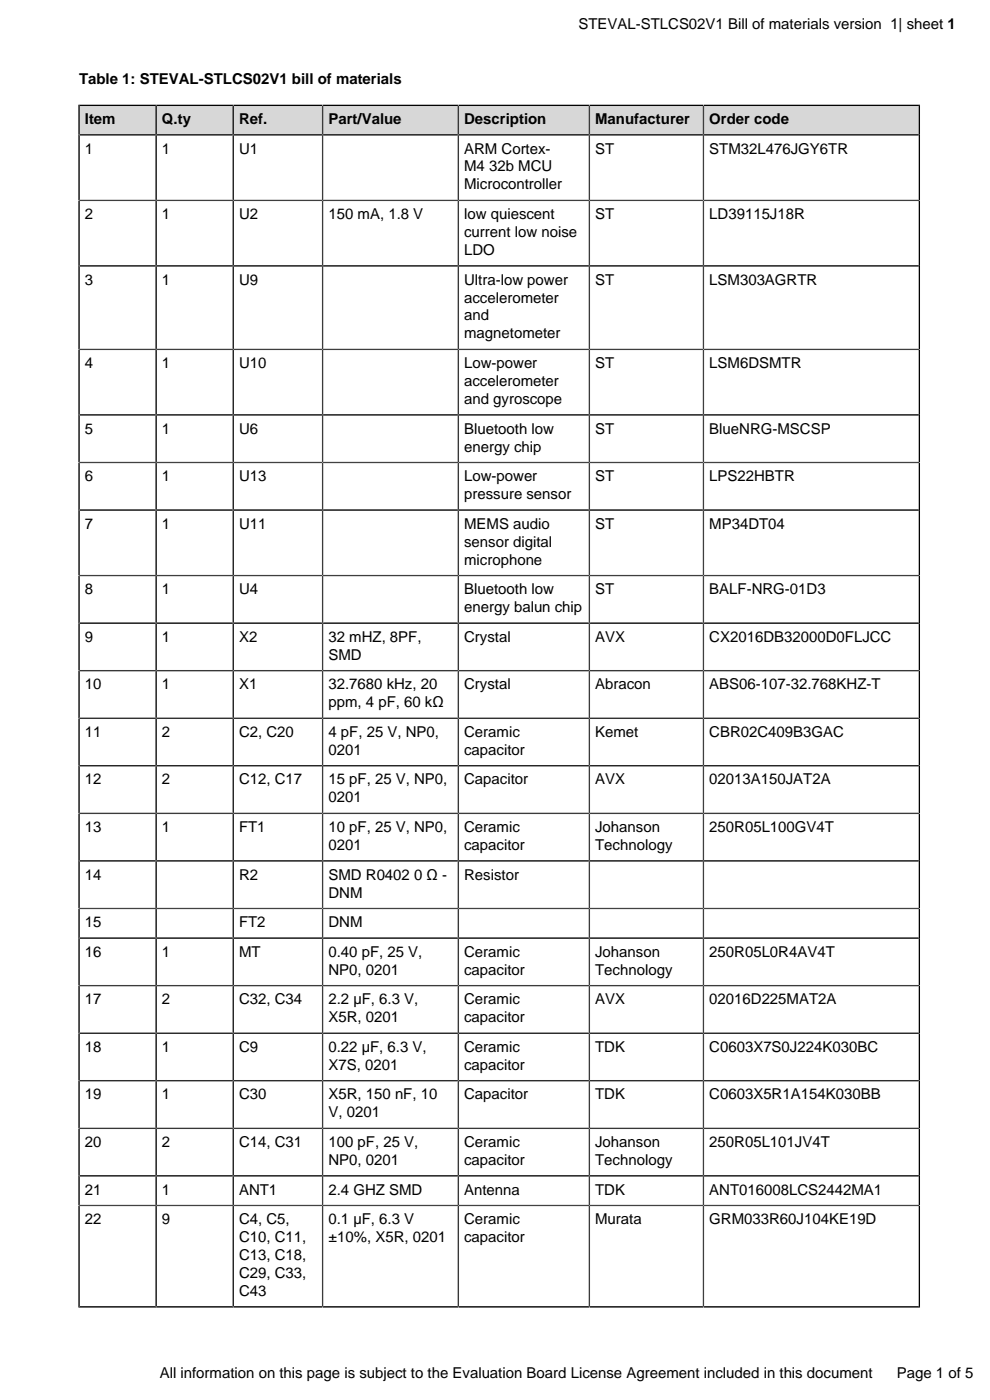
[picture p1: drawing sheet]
<svg xmlns="http://www.w3.org/2000/svg" width="210mm" height="297mm" viewBox="0 0 210 297" stroke-linecap="round" stroke-linejoin="round" font-family="sans-serif">
<defs><g id="words">
<g font-size="3.2">
<text x="122.7" y="6.2">STEVAL-STLCS02V1 Bill of materials version 1| sheet 1</text>
<text x="16.8" y="17.7">Table 1: STEVAL-STLCS02V1 bill of materials</text>
<text x="18" y="26.3">Item</text>
<text x="34.4" y="26.3">Q.ty</text>
<text x="50.7" y="26.3">Ref.</text>
<text x="69.7" y="26.3">Part/Value</text>
<text x="98.4" y="26.3">Description</text>
<text x="126.2" y="26.3">Manufacturer</text>
<text x="150.4" y="26.3">Order code</text>
<text x="18" y="32.6">1</text>
<text x="34.4" y="32.6">1</text>
<text x="50.7" y="32.6">U1</text>
<text x="98.4" y="32.6">ARM Cortex-</text>
<text x="126.2" y="32.6">ST</text>
<text x="150.4" y="32.6">STM32L476JGY6TR</text>
<text x="98.4" y="36.4">M4 32b MCU</text>
<text x="98.4" y="40.2">Microcontroller</text>
<text x="18" y="46.5">2</text>
<text x="34.4" y="46.5">1</text>
<text x="50.7" y="46.5">U2</text>
<text x="69.7" y="46.5">150 mA, 1.8 V</text>
<text x="98.4" y="46.5">low quiescent</text>
<text x="126.2" y="46.5">ST</text>
<text x="150.4" y="46.5">LD39115J18R</text>
<text x="98.4" y="50.3">current low noise</text>
<text x="98.4" y="54.1">LDO</text>
<text x="18" y="60.4">3</text>
<text x="34.4" y="60.4">1</text>
<text x="50.7" y="60.4">U9</text>
<text x="98.4" y="60.4">Ultra-low power</text>
<text x="98.4" y="64.2">accelerometer</text>
<text x="126.2" y="60.4">ST</text>
<text x="150.4" y="60.4">LSM303AGRTR</text>
<text x="98.4" y="68">and</text>
<text x="98.4" y="71.8">magnetometer</text>
<text x="18" y="78.1">4</text>
<text x="34.4" y="78.1">1</text>
<text x="50.7" y="78.1">U10</text>
<text x="98.4" y="78.1">Low-power</text>
<text x="98.4" y="81.9">accelerometer</text>
<text x="126.2" y="78.1">ST</text>
<text x="150.4" y="78.1">LSM6DSMTR</text>
<text x="98.4" y="85.7">and gyroscope</text>
<text x="18" y="92">5</text>
<text x="34.4" y="92">1</text>
<text x="50.7" y="92">U6</text>
<text x="98.4" y="92">Bluetooth low</text>
<text x="98.4" y="95.8">energy chip</text>
<text x="126.2" y="92">ST</text>
<text x="150.4" y="92">BlueNRG-MSCSP</text>
<text x="18" y="102.1">6</text>
<text x="34.4" y="102.1">1</text>
<text x="50.7" y="102.1">U13</text>
<text x="98.4" y="102.1">Low-power</text>
<text x="98.4" y="105.9">pressure sensor</text>
<text x="126.2" y="102.1">ST</text>
<text x="150.4" y="102.1">LPS22HBTR</text>
<text x="18" y="112.2">7</text>
<text x="34.4" y="112.2">1</text>
<text x="50.7" y="112.2">U11</text>
<text x="98.4" y="112.2">MEMS audio</text>
<text x="126.2" y="112.2">ST</text>
<text x="150.4" y="112.2">MP34DT04</text>
<text x="98.4" y="116">sensor digital</text>
<text x="98.4" y="119.8">microphone</text>
<text x="18" y="126.1">8</text>
<text x="34.4" y="126.1">1</text>
<text x="50.7" y="126.1">U4</text>
<text x="98.4" y="126.1">Bluetooth low</text>
<text x="98.4" y="129.9">energy balun chip</text>
<text x="126.2" y="126.1">ST</text>
<text x="150.4" y="126.1">BALF-NRG-01D3</text>
<text x="18" y="136.1">9</text>
<text x="34.4" y="136.1">1</text>
<text x="50.7" y="136.1">X2</text>
<text x="69.7" y="136.1">32 mHZ, 8PF,</text>
<text x="98.4" y="136.1">Crystal</text>
<text x="126.2" y="136.1">AVX</text>
<text x="150.4" y="136.1">CX2016DB32000D0FLJCC</text>
<text x="69.7" y="140">SMD</text>
<text x="18" y="146.2">10</text>
<text x="34.4" y="146.2">1</text>
<text x="50.7" y="146.2">X1</text>
<text x="69.7" y="146.2">32.7680 kHz, 20</text>
<text x="98.4" y="146.2">Crystal</text>
<text x="126.2" y="146.2">Abracon</text>
<text x="150.4" y="146.2">ABS06-107-32.768KHZ-T</text>
<text x="69.7" y="150">ppm, 4 pF, 60 kΩ</text>
<text x="18" y="156.3">11</text>
<text x="34.4" y="156.3">2</text>
<text x="50.7" y="156.3">C2, C20</text>
<text x="69.7" y="156.3">4 pF, 25 V, NP0,</text>
<text x="69.7" y="160.1">0201</text>
<text x="98.4" y="156.3">Ceramic</text>
<text x="98.4" y="160.1">capacitor</text>
<text x="126.2" y="156.3">Kemet</text>
<text x="150.4" y="156.3">CBR02C409B3GAC</text>
<text x="18" y="166.4">12</text>
<text x="34.4" y="166.4">2</text>
<text x="50.7" y="166.4">C12, C17</text>
<text x="69.7" y="166.4">15 pF, 25 V, NP0,</text>
<text x="98.4" y="166.4">Capacitor</text>
<text x="126.2" y="166.4">AVX</text>
<text x="150.4" y="166.4">02013A150JAT2A</text>
<text x="69.7" y="170.2">0201</text>
<text x="18" y="176.5">13</text>
<text x="34.4" y="176.5">1</text>
<text x="50.7" y="176.5">FT1</text>
<text x="69.7" y="176.5">10 pF, 25 V, NP0,</text>
<text x="98.4" y="176.5">Ceramic</text>
<text x="126.2" y="176.5">Johanson</text>
<text x="150.4" y="176.5">250R05L100GV4T</text>
<text x="69.7" y="180.3">0201</text>
<text x="98.4" y="180.3">capacitor</text>
<text x="126.2" y="180.3">Technology</text>
<text x="18" y="186.6">14</text>
<text x="50.7" y="186.6">R2</text>
<text x="69.7" y="186.6">SMD R0402 0 Ω -</text>
<text x="69.7" y="190.4">DNM</text>
<text x="98.4" y="186.6">Resistor</text>
<text x="18" y="196.7">15</text>
<text x="50.7" y="196.7">FT2</text>
<text x="69.7" y="196.7">DNM</text>
<text x="18" y="203">16</text>
<text x="34.4" y="203">1</text>
<text x="50.7" y="203">MT</text>
<text x="69.7" y="203">0.40 pF, 25 V,</text>
<text x="98.4" y="203">Ceramic</text>
<text x="126.2" y="203">Johanson</text>
<text x="150.4" y="203">250R05L0R4AV4T</text>
<text x="69.7" y="206.8">NP0, 0201</text>
<text x="98.4" y="206.8">capacitor</text>
<text x="126.2" y="206.8">Technology</text>
<text x="18" y="213">17</text>
<text x="34.4" y="213">2</text>
<text x="50.7" y="213">C32, C34</text>
<text x="69.7" y="213">2.2 µF, 6.3 V,</text>
<text x="98.4" y="213">Ceramic</text>
<text x="126.2" y="213">AVX</text>
<text x="150.4" y="213">02016D225MAT2A</text>
<text x="69.7" y="216.9">X5R, 0201</text>
<text x="98.4" y="216.9">capacitor</text>
<text x="18" y="223.1">18</text>
<text x="34.4" y="223.1">1</text>
<text x="50.7" y="223.1">C9</text>
<text x="69.7" y="223.1">0.22 µF, 6.3 V,</text>
<text x="69.7" y="226.9">X7S, 0201</text>
<text x="98.4" y="223.1">Ceramic</text>
<text x="98.4" y="226.9">capacitor</text>
<text x="126.2" y="223.1">TDK</text>
<text x="150.4" y="223.1">C0603X7S0J224K030BC</text>
<text x="18" y="233.2">19</text>
<text x="34.4" y="233.2">1</text>
<text x="50.7" y="233.2">C30</text>
<text x="69.7" y="233.2">X5R, 150 nF, 10</text>
<text x="98.4" y="233.2">Capacitor</text>
<text x="126.2" y="233.2">TDK</text>
<text x="150.4" y="233.2">C0603X5R1A154K030BB</text>
<text x="69.7" y="237">V, 0201</text>
<text x="18" y="243.3">20</text>
<text x="34.4" y="243.3">2</text>
<text x="50.7" y="243.3">C14, C31</text>
<text x="69.7" y="243.3">100 pF, 25 V,</text>
<text x="98.4" y="243.3">Ceramic</text>
<text x="126.2" y="243.3">Johanson</text>
<text x="150.4" y="243.3">250R05L101JV4T</text>
<text x="69.7" y="247.1">NP0, 0201</text>
<text x="98.4" y="247.1">capacitor</text>
<text x="126.2" y="247.1">Technology</text>
<text x="18" y="253.4">21</text>
<text x="34.4" y="253.4">1</text>
<text x="50.7" y="253.4">ANT1</text>
<text x="69.7" y="253.4">2.4 GHZ SMD</text>
<text x="98.4" y="253.4">Antenna</text>
<text x="126.2" y="253.4">TDK</text>
<text x="150.4" y="253.4">ANT016008LCS2442MA1</text>
<text x="18" y="259.7">22</text>
<text x="34.4" y="259.7">9</text>
<text x="50.7" y="259.7">C4, C5,</text>
<text x="50.7" y="263.5">C10, C11,</text>
<text x="69.7" y="259.7">0.1 µF, 6.3 V</text>
<text x="69.7" y="263.5">±10%, X5R, 0201</text>
<text x="98.4" y="259.7">Ceramic</text>
<text x="98.4" y="263.5">capacitor</text>
<text x="126.2" y="259.7">Murata</text>
<text x="150.4" y="259.7">GRM033R60J104KE19D</text>
<text x="50.7" y="267.3">C13, C18,</text>
<text x="50.7" y="271.1">C29, C33,</text>
<text x="50.7" y="274.9">C43</text>
<text x="33.9" y="292.4">All information on this page is subject to the Evaluation Board License Agreement included in this document</text>
<text x="190.2" y="292.4">Page 1 of 5</text>
</g>
</g></defs>
<path d="M16.9 22.5h16v5.9h-16z" fill="#d7d7d7"/>
<path d="M16.8 22.2v6.4h16.3v-6.3h-16.5" fill="none" stroke="#000" stroke-width=".35"/>
<path d="M33.3 22.5h16v5.9h-16z" fill="#d7d7d7"/>
<path d="M33.1 22.3h16.4v6.3h-16.4z" fill="none" stroke="#000" stroke-width=".35"/>
<path d="M49.6 22.5h18.7v5.9h-18.7z" fill="#d7d7d7"/>
<path d="M49.5 22.3h18.9v6.3h-18.9z" fill="none" stroke="#000" stroke-width=".35"/>
<path d="M68.6 22.5h28.4v5.9h-28.4z" fill="#d7d7d7"/>
<path d="M68.4 22.3h28.8v6.3h-28.8z" fill="none" stroke="#000" stroke-width=".35"/>
<path d="M97.4 22.5h27.4v5.9h-27.4z" fill="#d7d7d7"/>
<path d="M97.2 22.3h27.8v6.3h-27.8z" fill="none" stroke="#000" stroke-width=".35"/>
<path d="M125.2 22.5h23.8v5.9h-23.8z" fill="#d7d7d7"/>
<path d="M125 22.3h24.2v6.3h-24.2z" fill="none" stroke="#000" stroke-width=".35"/>
<path d="M149.4 22.5h45.4v5.9h-45.4z" fill="#d7d7d7"/>
<path d="M195 22.2v6.4h-45.8v-6.3h46" fill="none" stroke="#000" stroke-width=".35"/>
<path d="M16.9 28.8h16v13.5h-16z" fill="#fff"/>
<path d="M16.8 28.6h16.3v13.9h-16.3z" fill="none" stroke="#000" stroke-width=".35"/>
<path d="M33.3 28.8h16v13.5h-16z" fill="#fff"/>
<path d="M33.1 28.6h16.4v13.9h-16.4z" fill="none" stroke="#000" stroke-width=".35"/>
<path d="M49.6 28.8h18.7v13.5h-18.7z" fill="#fff"/>
<path d="M49.5 28.6h18.9v13.9h-18.9z" fill="none" stroke="#000" stroke-width=".35"/>
<path d="M68.6 28.8h28.4v13.5h-28.4z" fill="#fff"/>
<path d="M68.4 28.6h28.8v13.9h-28.8z" fill="none" stroke="#000" stroke-width=".35"/>
<path d="M97.4 28.8h27.4v13.5h-27.4z" fill="#fff"/>
<path d="M97.2 28.6h27.8v13.9h-27.8z" fill="none" stroke="#000" stroke-width=".35"/>
<path d="M125.2 28.8h23.8v13.5h-23.8z" fill="#fff"/>
<path d="M125 28.6h24.2v13.9h-24.2z" fill="none" stroke="#000" stroke-width=".35"/>
<path d="M149.4 28.8h45.4v13.5h-45.4z" fill="#fff"/>
<path d="M149.2 28.6h45.8v13.9h-45.8z" fill="none" stroke="#000" stroke-width=".35"/>
<path d="M16.9 42.7h16v13.5h-16z" fill="#fff"/>
<path d="M16.8 42.5h16.3v13.9h-16.3z" fill="none" stroke="#000" stroke-width=".35"/>
<path d="M33.3 42.7h16v13.5h-16z" fill="#fff"/>
<path d="M33.1 42.5h16.4v13.9h-16.4z" fill="none" stroke="#000" stroke-width=".35"/>
<path d="M49.6 42.7h18.7v13.5h-18.7z" fill="#fff"/>
<path d="M49.5 42.5h18.9v13.9h-18.9z" fill="none" stroke="#000" stroke-width=".35"/>
<path d="M68.6 42.7h28.4v13.5h-28.4z" fill="#fff"/>
<path d="M68.4 42.5h28.8v13.9h-28.8z" fill="none" stroke="#000" stroke-width=".35"/>
<path d="M97.4 42.7h27.4v13.5h-27.4z" fill="#fff"/>
<path d="M97.2 42.5h27.8v13.9h-27.8z" fill="none" stroke="#000" stroke-width=".35"/>
<path d="M125.2 42.7h23.8v13.5h-23.8z" fill="#fff"/>
<path d="M125 42.5h24.2v13.9h-24.2z" fill="none" stroke="#000" stroke-width=".35"/>
<path d="M149.4 42.7h45.4v13.5h-45.4z" fill="#fff"/>
<path d="M149.2 42.5h45.8v13.9h-45.8z" fill="none" stroke="#000" stroke-width=".35"/>
<path d="M16.9 56.6h16v17.3h-16z" fill="#fff"/>
<path d="M16.8 56.4h16.3v17.7h-16.3z" fill="none" stroke="#000" stroke-width=".35"/>
<path d="M33.3 56.6h16v17.3h-16z" fill="#fff"/>
<path d="M33.1 56.4h16.4v17.7h-16.4z" fill="none" stroke="#000" stroke-width=".35"/>
<path d="M49.6 56.6h18.7v17.3h-18.7z" fill="#fff"/>
<path d="M49.5 56.4h18.9v17.7h-18.9z" fill="none" stroke="#000" stroke-width=".35"/>
<path d="M68.6 56.6h28.4v17.3h-28.4z" fill="#fff"/>
<path d="M68.4 56.4h28.8v17.7h-28.8z" fill="none" stroke="#000" stroke-width=".35"/>
<path d="M97.4 56.6h27.4v17.3h-27.4z" fill="#fff"/>
<path d="M97.2 56.4h27.8v17.7h-27.8z" fill="none" stroke="#000" stroke-width=".35"/>
<path d="M125.2 56.6h23.8v17.3h-23.8z" fill="#fff"/>
<path d="M125 56.4h24.2v17.7h-24.2z" fill="none" stroke="#000" stroke-width=".35"/>
<path d="M149.4 56.6h45.4v17.3h-45.4z" fill="#fff"/>
<path d="M149.2 56.4h45.8v17.7h-45.8z" fill="none" stroke="#000" stroke-width=".35"/>
<path d="M16.9 74.3h16v13.5h-16z" fill="#fff"/>
<path d="M16.8 74.1h16.3v13.9h-16.3z" fill="none" stroke="#000" stroke-width=".35"/>
<path d="M33.3 74.3h16v13.5h-16z" fill="#fff"/>
<path d="M33.1 74.1h16.4v13.9h-16.4z" fill="none" stroke="#000" stroke-width=".35"/>
<path d="M49.6 74.3h18.7v13.5h-18.7z" fill="#fff"/>
<path d="M49.5 74.1h18.9v13.9h-18.9z" fill="none" stroke="#000" stroke-width=".35"/>
<path d="M68.6 74.3h28.4v13.5h-28.4z" fill="#fff"/>
<path d="M68.4 74.1h28.8v13.9h-28.8z" fill="none" stroke="#000" stroke-width=".35"/>
<path d="M97.4 74.3h27.4v13.5h-27.4z" fill="#fff"/>
<path d="M97.2 74.1h27.8v13.9h-27.8z" fill="none" stroke="#000" stroke-width=".35"/>
<path d="M125.2 74.3h23.8v13.5h-23.8z" fill="#fff"/>
<path d="M125 74.1h24.2v13.9h-24.2z" fill="none" stroke="#000" stroke-width=".35"/>
<path d="M149.4 74.3h45.4v13.5h-45.4z" fill="#fff"/>
<path d="M149.2 74.1h45.8v13.9h-45.8z" fill="none" stroke="#000" stroke-width=".35"/>
<path d="M16.9 88.2h16v9.7h-16z" fill="#fff"/>
<path d="M16.8 88h16.3v10.1h-16.3z" fill="none" stroke="#000" stroke-width=".35"/>
<path d="M33.3 88.2h16v9.7h-16z" fill="#fff"/>
<path d="M33.1 88h16.4v10.1h-16.4z" fill="none" stroke="#000" stroke-width=".35"/>
<path d="M49.6 88.2h18.7v9.7h-18.7z" fill="#fff"/>
<path d="M49.5 88h18.9v10.1h-18.9z" fill="none" stroke="#000" stroke-width=".35"/>
<path d="M68.6 88.2h28.4v9.7h-28.4z" fill="#fff"/>
<path d="M68.4 88h28.8v10.1h-28.8z" fill="none" stroke="#000" stroke-width=".35"/>
<path d="M97.4 88.2h27.4v9.7h-27.4z" fill="#fff"/>
<path d="M97.2 88h27.8v10.1h-27.8z" fill="none" stroke="#000" stroke-width=".35"/>
<path d="M125.2 88.2h23.8v9.7h-23.8z" fill="#fff"/>
<path d="M125 88h24.2v10.1h-24.2z" fill="none" stroke="#000" stroke-width=".35"/>
<path d="M149.4 88.2h45.4v9.7h-45.4z" fill="#fff"/>
<path d="M149.2 88h45.8v10.1h-45.8z" fill="none" stroke="#000" stroke-width=".35"/>
<path d="M16.9 98.3h16v9.7h-16z" fill="#fff"/>
<path d="M16.8 98.1h16.3v10.1h-16.3z" fill="none" stroke="#000" stroke-width=".35"/>
<path d="M33.3 98.3h16v9.7h-16z" fill="#fff"/>
<path d="M33.1 98.1h16.4v10.1h-16.4z" fill="none" stroke="#000" stroke-width=".35"/>
<path d="M49.6 98.3h18.7v9.7h-18.7z" fill="#fff"/>
<path d="M49.5 98.1h18.9v10.1h-18.9z" fill="none" stroke="#000" stroke-width=".35"/>
<path d="M68.6 98.3h28.4v9.7h-28.4z" fill="#fff"/>
<path d="M68.4 98.1h28.8v10.1h-28.8z" fill="none" stroke="#000" stroke-width=".35"/>
<path d="M97.4 98.3h27.4v9.7h-27.4z" fill="#fff"/>
<path d="M97.2 98.1h27.8v10.1h-27.8z" fill="none" stroke="#000" stroke-width=".35"/>
<path d="M125.2 98.3h23.8v9.7h-23.8z" fill="#fff"/>
<path d="M125 98.1h24.2v10.1h-24.2z" fill="none" stroke="#000" stroke-width=".35"/>
<path d="M149.4 98.3h45.4v9.7h-45.4z" fill="#fff"/>
<path d="M149.2 98.1h45.8v10.1h-45.8z" fill="none" stroke="#000" stroke-width=".35"/>
<path d="M16.9 108.4h16v13.5h-16z" fill="#fff"/>
<path d="M16.8 108.2h16.3v13.9h-16.3z" fill="none" stroke="#000" stroke-width=".35"/>
<path d="M33.3 108.4h16v13.5h-16z" fill="#fff"/>
<path d="M33.1 108.2h16.4v13.9h-16.4z" fill="none" stroke="#000" stroke-width=".35"/>
<path d="M49.6 108.4h18.7v13.5h-18.7z" fill="#fff"/>
<path d="M49.5 108.2h18.9v13.9h-18.9z" fill="none" stroke="#000" stroke-width=".35"/>
<path d="M68.6 108.4h28.4v13.5h-28.4z" fill="#fff"/>
<path d="M68.4 108.2h28.8v13.9h-28.8z" fill="none" stroke="#000" stroke-width=".35"/>
<path d="M97.4 108.4h27.4v13.5h-27.4z" fill="#fff"/>
<path d="M97.2 108.2h27.8v13.9h-27.8z" fill="none" stroke="#000" stroke-width=".35"/>
<path d="M125.2 108.4h23.8v13.5h-23.8z" fill="#fff"/>
<path d="M125 108.2h24.2v13.9h-24.2z" fill="none" stroke="#000" stroke-width=".35"/>
<path d="M149.4 108.4h45.4v13.5h-45.4z" fill="#fff"/>
<path d="M149.2 108.2h45.8v13.9h-45.8z" fill="none" stroke="#000" stroke-width=".35"/>
<path d="M16.9 122.3h16v9.7h-16z" fill="#fff"/>
<path d="M16.8 122.1h16.3v10.1h-16.3z" fill="none" stroke="#000" stroke-width=".35"/>
<path d="M33.3 122.3h16v9.7h-16z" fill="#fff"/>
<path d="M33.1 122.1h16.4v10.1h-16.4z" fill="none" stroke="#000" stroke-width=".35"/>
<path d="M49.6 122.3h18.7v9.7h-18.7z" fill="#fff"/>
<path d="M49.5 122.1h18.9v10.1h-18.9z" fill="none" stroke="#000" stroke-width=".35"/>
<path d="M68.6 122.3h28.4v9.7h-28.4z" fill="#fff"/>
<path d="M68.4 122.1h28.8v10.1h-28.8z" fill="none" stroke="#000" stroke-width=".35"/>
<path d="M97.4 122.3h27.4v9.7h-27.4z" fill="#fff"/>
<path d="M97.2 122.1h27.8v10.1h-27.8z" fill="none" stroke="#000" stroke-width=".35"/>
<path d="M125.2 122.3h23.8v9.7h-23.8z" fill="#fff"/>
<path d="M125 122.1h24.2v10.1h-24.2z" fill="none" stroke="#000" stroke-width=".35"/>
<path d="M149.4 122.3h45.4v9.7h-45.4z" fill="#fff"/>
<path d="M149.2 122.1h45.8v10.1h-45.8z" fill="none" stroke="#000" stroke-width=".35"/>
<path d="M16.9 132.4h16v9.7h-16z" fill="#fff"/>
<path d="M16.8 132.2h16.3v10.1h-16.3z" fill="none" stroke="#000" stroke-width=".35"/>
<path d="M33.3 132.4h16v9.7h-16z" fill="#fff"/>
<path d="M33.1 132.2h16.4v10.1h-16.4z" fill="none" stroke="#000" stroke-width=".35"/>
<path d="M49.6 132.4h18.7v9.7h-18.7z" fill="#fff"/>
<path d="M49.5 132.2h18.9v10.1h-18.9z" fill="none" stroke="#000" stroke-width=".35"/>
<path d="M68.6 132.4h28.4v9.7h-28.4z" fill="#fff"/>
<path d="M68.4 132.2h28.8v10.1h-28.8z" fill="none" stroke="#000" stroke-width=".35"/>
<path d="M97.4 132.4h27.4v9.7h-27.4z" fill="#fff"/>
<path d="M97.2 132.2h27.8v10.1h-27.8z" fill="none" stroke="#000" stroke-width=".35"/>
<path d="M125.2 132.4h23.8v9.7h-23.8z" fill="#fff"/>
<path d="M125 132.2h24.2v10.1h-24.2z" fill="none" stroke="#000" stroke-width=".35"/>
<path d="M149.4 132.4h45.4v9.7h-45.4z" fill="#fff"/>
<path d="M149.2 132.2h45.8v10.1h-45.8z" fill="none" stroke="#000" stroke-width=".35"/>
<path d="M16.9 142.5h16v9.7h-16z" fill="#fff"/>
<path d="M16.8 142.3h16.3v10.1h-16.3z" fill="none" stroke="#000" stroke-width=".35"/>
<path d="M33.3 142.5h16v9.7h-16z" fill="#fff"/>
<path d="M33.1 142.3h16.4v10.1h-16.4z" fill="none" stroke="#000" stroke-width=".35"/>
<path d="M49.6 142.5h18.7v9.7h-18.7z" fill="#fff"/>
<path d="M49.5 142.3h18.9v10.1h-18.9z" fill="none" stroke="#000" stroke-width=".35"/>
<path d="M68.6 142.5h28.4v9.7h-28.4z" fill="#fff"/>
<path d="M68.4 142.3h28.8v10.1h-28.8z" fill="none" stroke="#000" stroke-width=".35"/>
<path d="M97.4 142.5h27.4v9.7h-27.4z" fill="#fff"/>
<path d="M97.2 142.3h27.8v10.1h-27.8z" fill="none" stroke="#000" stroke-width=".35"/>
<path d="M125.2 142.5h23.8v9.7h-23.8z" fill="#fff"/>
<path d="M125 142.3h24.2v10.1h-24.2z" fill="none" stroke="#000" stroke-width=".35"/>
<path d="M149.4 142.5h45.4v9.7h-45.4z" fill="#fff"/>
<path d="M149.2 142.3h45.8v10.1h-45.8z" fill="none" stroke="#000" stroke-width=".35"/>
<path d="M16.9 152.5h16v9.8h-16z" fill="#fff"/>
<path d="M16.8 152.4h16.3v10.1h-16.3z" fill="none" stroke="#000" stroke-width=".35"/>
<path d="M33.3 152.5h16v9.8h-16z" fill="#fff"/>
<path d="M33.1 152.4h16.4v10.1h-16.4z" fill="none" stroke="#000" stroke-width=".35"/>
<path d="M49.6 152.5h18.7v9.8h-18.7z" fill="#fff"/>
<path d="M49.5 152.4h18.9v10.1h-18.9z" fill="none" stroke="#000" stroke-width=".35"/>
<path d="M68.6 152.5h28.4v9.8h-28.4z" fill="#fff"/>
<path d="M68.4 152.4h28.8v10.1h-28.8z" fill="none" stroke="#000" stroke-width=".35"/>
<path d="M97.4 152.5h27.4v9.8h-27.4z" fill="#fff"/>
<path d="M97.2 152.4h27.8v10.1h-27.8z" fill="none" stroke="#000" stroke-width=".35"/>
<path d="M125.2 152.5h23.8v9.8h-23.8z" fill="#fff"/>
<path d="M125 152.4h24.2v10.1h-24.2z" fill="none" stroke="#000" stroke-width=".35"/>
<path d="M149.4 152.5h45.4v9.8h-45.4z" fill="#fff"/>
<path d="M149.2 152.4h45.8v10.1h-45.8z" fill="none" stroke="#000" stroke-width=".35"/>
<path d="M16.9 162.6h16v9.8h-16z" fill="#fff"/>
<path d="M16.8 162.5h16.3v10.1h-16.3z" fill="none" stroke="#000" stroke-width=".35"/>
<path d="M33.3 162.6h16v9.8h-16z" fill="#fff"/>
<path d="M33.1 162.5h16.4v10.1h-16.4z" fill="none" stroke="#000" stroke-width=".35"/>
<path d="M49.6 162.6h18.7v9.8h-18.7z" fill="#fff"/>
<path d="M49.5 162.5h18.9v10.1h-18.9z" fill="none" stroke="#000" stroke-width=".35"/>
<path d="M68.6 162.6h28.4v9.8h-28.4z" fill="#fff"/>
<path d="M68.4 162.5h28.8v10.1h-28.8z" fill="none" stroke="#000" stroke-width=".35"/>
<path d="M97.4 162.6h27.4v9.8h-27.4z" fill="#fff"/>
<path d="M97.2 162.5h27.8v10.1h-27.8z" fill="none" stroke="#000" stroke-width=".35"/>
<path d="M125.2 162.6h23.8v9.8h-23.8z" fill="#fff"/>
<path d="M125 162.5h24.2v10.1h-24.2z" fill="none" stroke="#000" stroke-width=".35"/>
<path d="M149.4 162.6h45.4v9.8h-45.4z" fill="#fff"/>
<path d="M149.2 162.5h45.8v10.1h-45.8z" fill="none" stroke="#000" stroke-width=".35"/>
<path d="M16.9 172.7h16v9.8h-16z" fill="#fff"/>
<path d="M16.8 172.6h16.3v10h-16.3z" fill="none" stroke="#000" stroke-width=".35"/>
<path d="M33.3 172.7h16v9.8h-16z" fill="#fff"/>
<path d="M33.1 172.6h16.4v10h-16.4z" fill="none" stroke="#000" stroke-width=".35"/>
<path d="M49.6 172.7h18.7v9.8h-18.7z" fill="#fff"/>
<path d="M49.5 172.6h18.9v10h-18.9z" fill="none" stroke="#000" stroke-width=".35"/>
<path d="M68.6 172.7h28.4v9.8h-28.4z" fill="#fff"/>
<path d="M68.4 172.6h28.8v10h-28.8z" fill="none" stroke="#000" stroke-width=".35"/>
<path d="M97.4 172.7h27.4v9.8h-27.4z" fill="#fff"/>
<path d="M97.2 172.6h27.8v10h-27.8z" fill="none" stroke="#000" stroke-width=".35"/>
<path d="M125.2 172.7h23.8v9.8h-23.8z" fill="#fff"/>
<path d="M125 172.6h24.2v10h-24.2z" fill="none" stroke="#000" stroke-width=".35"/>
<path d="M149.4 172.7h45.4v9.8h-45.4z" fill="#fff"/>
<path d="M149.2 172.6h45.8v10h-45.8z" fill="none" stroke="#000" stroke-width=".35"/>
<path d="M16.9 182.8h16v9.8h-16z" fill="#fff"/>
<path d="M16.8 182.6h16.3v10.1h-16.3z" fill="none" stroke="#000" stroke-width=".35"/>
<path d="M33.3 182.8h16v9.8h-16z" fill="#fff"/>
<path d="M33.1 182.6h16.4v10.1h-16.4z" fill="none" stroke="#000" stroke-width=".35"/>
<path d="M49.6 182.8h18.7v9.8h-18.7z" fill="#fff"/>
<path d="M49.5 182.6h18.9v10.1h-18.9z" fill="none" stroke="#000" stroke-width=".35"/>
<path d="M68.6 182.8h28.4v9.8h-28.4z" fill="#fff"/>
<path d="M68.4 182.6h28.8v10.1h-28.8z" fill="none" stroke="#000" stroke-width=".35"/>
<path d="M97.4 182.8h27.4v9.8h-27.4z" fill="#fff"/>
<path d="M97.2 182.6h27.8v10.1h-27.8z" fill="none" stroke="#000" stroke-width=".35"/>
<path d="M125.2 182.8h23.8v9.8h-23.8z" fill="#fff"/>
<path d="M125 182.6h24.2v10.1h-24.2z" fill="none" stroke="#000" stroke-width=".35"/>
<path d="M149.4 182.8h45.4v9.8h-45.4z" fill="#fff"/>
<path d="M149.2 182.6h45.8v10.1h-45.8z" fill="none" stroke="#000" stroke-width=".35"/>
<path d="M16.9 192.9h16v5.9h-16z" fill="#fff"/>
<path d="M16.8 192.7h16.3v6.3h-16.3z" fill="none" stroke="#000" stroke-width=".35"/>
<path d="M33.3 192.9h16v5.9h-16z" fill="#fff"/>
<path d="M33.1 192.7h16.4v6.3h-16.4z" fill="none" stroke="#000" stroke-width=".35"/>
<path d="M49.6 192.9h18.7v5.9h-18.7z" fill="#fff"/>
<path d="M49.5 192.7h18.9v6.3h-18.9z" fill="none" stroke="#000" stroke-width=".35"/>
<path d="M68.6 192.9h28.4v5.9h-28.4z" fill="#fff"/>
<path d="M68.4 192.7h28.8v6.3h-28.8z" fill="none" stroke="#000" stroke-width=".35"/>
<path d="M97.4 192.9h27.4v5.9h-27.4z" fill="#fff"/>
<path d="M97.2 192.7h27.8v6.3h-27.8z" fill="none" stroke="#000" stroke-width=".35"/>
<path d="M125.2 192.9h23.8v5.9h-23.8z" fill="#fff"/>
<path d="M125 192.7h24.2v6.3h-24.2z" fill="none" stroke="#000" stroke-width=".35"/>
<path d="M149.4 192.9h45.4v5.9h-45.4z" fill="#fff"/>
<path d="M149.2 192.7h45.8v6.3h-45.8z" fill="none" stroke="#000" stroke-width=".35"/>
<path d="M16.9 199.2h16v9.7h-16z" fill="#fff"/>
<path d="M16.8 199h16.3v10.1h-16.3z" fill="none" stroke="#000" stroke-width=".35"/>
<path d="M33.3 199.2h16v9.7h-16z" fill="#fff"/>
<path d="M33.1 199h16.4v10.1h-16.4z" fill="none" stroke="#000" stroke-width=".35"/>
<path d="M49.6 199.2h18.7v9.7h-18.7z" fill="#fff"/>
<path d="M49.5 199h18.9v10.1h-18.9z" fill="none" stroke="#000" stroke-width=".35"/>
<path d="M68.6 199.2h28.4v9.7h-28.4z" fill="#fff"/>
<path d="M68.4 199h28.8v10.1h-28.8z" fill="none" stroke="#000" stroke-width=".35"/>
<path d="M97.4 199.2h27.4v9.7h-27.4z" fill="#fff"/>
<path d="M97.2 199h27.8v10.1h-27.8z" fill="none" stroke="#000" stroke-width=".35"/>
<path d="M125.2 199.2h23.8v9.7h-23.8z" fill="#fff"/>
<path d="M125 199h24.2v10.1h-24.2z" fill="none" stroke="#000" stroke-width=".35"/>
<path d="M149.4 199.2h45.4v9.7h-45.4z" fill="#fff"/>
<path d="M149.2 199h45.8v10.1h-45.8z" fill="none" stroke="#000" stroke-width=".35"/>
<path d="M16.9 209.3h16v9.7h-16z" fill="#fff"/>
<path d="M16.8 209.1h16.3v10.1h-16.3z" fill="none" stroke="#000" stroke-width=".35"/>
<path d="M33.3 209.3h16v9.7h-16z" fill="#fff"/>
<path d="M33.1 209.1h16.4v10.1h-16.4z" fill="none" stroke="#000" stroke-width=".35"/>
<path d="M49.6 209.3h18.7v9.7h-18.7z" fill="#fff"/>
<path d="M49.5 209.1h18.9v10.1h-18.9z" fill="none" stroke="#000" stroke-width=".35"/>
<path d="M68.6 209.3h28.4v9.7h-28.4z" fill="#fff"/>
<path d="M68.4 209.1h28.8v10.1h-28.8z" fill="none" stroke="#000" stroke-width=".35"/>
<path d="M97.4 209.3h27.4v9.7h-27.4z" fill="#fff"/>
<path d="M97.2 209.1h27.8v10.1h-27.8z" fill="none" stroke="#000" stroke-width=".35"/>
<path d="M125.2 209.3h23.8v9.7h-23.8z" fill="#fff"/>
<path d="M125 209.1h24.2v10.1h-24.2z" fill="none" stroke="#000" stroke-width=".35"/>
<path d="M149.4 209.3h45.4v9.7h-45.4z" fill="#fff"/>
<path d="M149.2 209.1h45.8v10.1h-45.8z" fill="none" stroke="#000" stroke-width=".35"/>
<path d="M16.9 219.4h16v9.7h-16z" fill="#fff"/>
<path d="M16.8 219.2h16.3v10.1h-16.3z" fill="none" stroke="#000" stroke-width=".35"/>
<path d="M33.3 219.4h16v9.7h-16z" fill="#fff"/>
<path d="M33.1 219.2h16.4v10.1h-16.4z" fill="none" stroke="#000" stroke-width=".35"/>
<path d="M49.6 219.4h18.7v9.7h-18.7z" fill="#fff"/>
<path d="M49.5 219.2h18.9v10.1h-18.9z" fill="none" stroke="#000" stroke-width=".35"/>
<path d="M68.6 219.4h28.4v9.7h-28.4z" fill="#fff"/>
<path d="M68.4 219.2h28.8v10.1h-28.8z" fill="none" stroke="#000" stroke-width=".35"/>
<path d="M97.4 219.4h27.4v9.7h-27.4z" fill="#fff"/>
<path d="M97.2 219.2h27.8v10.1h-27.8z" fill="none" stroke="#000" stroke-width=".35"/>
<path d="M125.2 219.4h23.8v9.7h-23.8z" fill="#fff"/>
<path d="M125 219.2h24.2v10.1h-24.2z" fill="none" stroke="#000" stroke-width=".35"/>
<path d="M149.4 219.4h45.4v9.7h-45.4z" fill="#fff"/>
<path d="M149.2 219.2h45.8v10.1h-45.8z" fill="none" stroke="#000" stroke-width=".35"/>
<path d="M16.9 229.5h16v9.7h-16z" fill="#fff"/>
<path d="M16.8 229.3h16.3v10.1h-16.3z" fill="none" stroke="#000" stroke-width=".35"/>
<path d="M33.3 229.5h16v9.7h-16z" fill="#fff"/>
<path d="M33.1 229.3h16.4v10.1h-16.4z" fill="none" stroke="#000" stroke-width=".35"/>
<path d="M49.6 229.5h18.7v9.7h-18.7z" fill="#fff"/>
<path d="M49.5 229.3h18.9v10.1h-18.9z" fill="none" stroke="#000" stroke-width=".35"/>
<path d="M68.6 229.5h28.4v9.7h-28.4z" fill="#fff"/>
<path d="M68.4 229.3h28.8v10.1h-28.8z" fill="none" stroke="#000" stroke-width=".35"/>
<path d="M97.4 229.5h27.4v9.7h-27.4z" fill="#fff"/>
<path d="M97.2 229.3h27.8v10.1h-27.8z" fill="none" stroke="#000" stroke-width=".35"/>
<path d="M125.2 229.5h23.8v9.7h-23.8z" fill="#fff"/>
<path d="M125 229.3h24.2v10.1h-24.2z" fill="none" stroke="#000" stroke-width=".35"/>
<path d="M149.4 229.5h45.4v9.7h-45.4z" fill="#fff"/>
<path d="M149.2 229.3h45.8v10.1h-45.8z" fill="none" stroke="#000" stroke-width=".35"/>
<path d="M16.9 239.5h16v9.8h-16z" fill="#fff"/>
<path d="M16.8 239.4h16.3v10.1h-16.3z" fill="none" stroke="#000" stroke-width=".35"/>
<path d="M33.3 239.5h16v9.8h-16z" fill="#fff"/>
<path d="M33.1 239.4h16.4v10.1h-16.4z" fill="none" stroke="#000" stroke-width=".35"/>
<path d="M49.6 239.5h18.7v9.8h-18.7z" fill="#fff"/>
<path d="M49.5 239.4h18.9v10.1h-18.9z" fill="none" stroke="#000" stroke-width=".35"/>
<path d="M68.6 239.5h28.4v9.8h-28.4z" fill="#fff"/>
<path d="M68.4 239.4h28.8v10.1h-28.8z" fill="none" stroke="#000" stroke-width=".35"/>
<path d="M97.4 239.5h27.4v9.8h-27.4z" fill="#fff"/>
<path d="M97.2 239.4h27.8v10.1h-27.8z" fill="none" stroke="#000" stroke-width=".35"/>
<path d="M125.2 239.5h23.8v9.8h-23.8z" fill="#fff"/>
<path d="M125 239.4h24.2v10.1h-24.2z" fill="none" stroke="#000" stroke-width=".35"/>
<path d="M149.4 239.5h45.4v9.8h-45.4z" fill="#fff"/>
<path d="M149.2 239.4h45.8v10.1h-45.8z" fill="none" stroke="#000" stroke-width=".35"/>
<path d="M16.9 249.6h16v6h-16z" fill="#fff"/>
<path d="M16.8 249.5h16.3v6.2h-16.3z" fill="none" stroke="#000" stroke-width=".35"/>
<path d="M33.3 249.6h16v6h-16z" fill="#fff"/>
<path d="M33.1 249.5h16.4v6.2h-16.4z" fill="none" stroke="#000" stroke-width=".35"/>
<path d="M49.6 249.6h18.7v6h-18.7z" fill="#fff"/>
<path d="M49.5 249.5h18.9v6.2h-18.9z" fill="none" stroke="#000" stroke-width=".35"/>
<path d="M68.6 249.6h28.4v6h-28.4z" fill="#fff"/>
<path d="M68.4 249.5h28.8v6.2h-28.8z" fill="none" stroke="#000" stroke-width=".35"/>
<path d="M97.4 249.6h27.4v6h-27.4z" fill="#fff"/>
<path d="M97.2 249.5h27.8v6.2h-27.8z" fill="none" stroke="#000" stroke-width=".35"/>
<path d="M125.2 249.6h23.8v6h-23.8z" fill="#fff"/>
<path d="M125 249.5h24.2v6.2h-24.2z" fill="none" stroke="#000" stroke-width=".35"/>
<path d="M149.4 249.6h45.4v6h-45.4z" fill="#fff"/>
<path d="M149.2 249.5h45.8v6.2h-45.8z" fill="none" stroke="#000" stroke-width=".35"/>
<path d="M16.9 255.9h16v21.2h-16z" fill="#fff"/>
<path d="M16.6 277.3h16.5v-21.6h-16.3v21.7" fill="none" stroke="#000" stroke-width=".35"/>
<path d="M33.3 255.9h16v21.2h-16z" fill="#fff"/>
<path d="M33.1 255.7h16.4v21.6h-16.4z" fill="none" stroke="#000" stroke-width=".35"/>
<path d="M49.6 255.9h18.7v21.2h-18.7z" fill="#fff"/>
<path d="M49.5 255.7h18.9v21.6h-18.9z" fill="none" stroke="#000" stroke-width=".35"/>
<path d="M68.6 255.9h28.4v21.2h-28.4z" fill="#fff"/>
<path d="M68.4 255.7h28.8v21.6h-28.8z" fill="none" stroke="#000" stroke-width=".35"/>
<path d="M97.4 255.9h27.4v21.2h-27.4z" fill="#fff"/>
<path d="M97.2 255.7h27.8v21.6h-27.8z" fill="none" stroke="#000" stroke-width=".35"/>
<path d="M125.2 255.9h23.8v21.2h-23.8z" fill="#fff"/>
<path d="M125 255.7h24.2v21.6h-24.2z" fill="none" stroke="#000" stroke-width=".35"/>
<path d="M149.4 255.9h45.4v21.2h-45.4z" fill="#fff"/>
<path d="M195.2 277.3h-46v-21.6h45.8v21.7" fill="none" stroke="#000" stroke-width=".35"/>
<use href="#words"/>
</svg>
